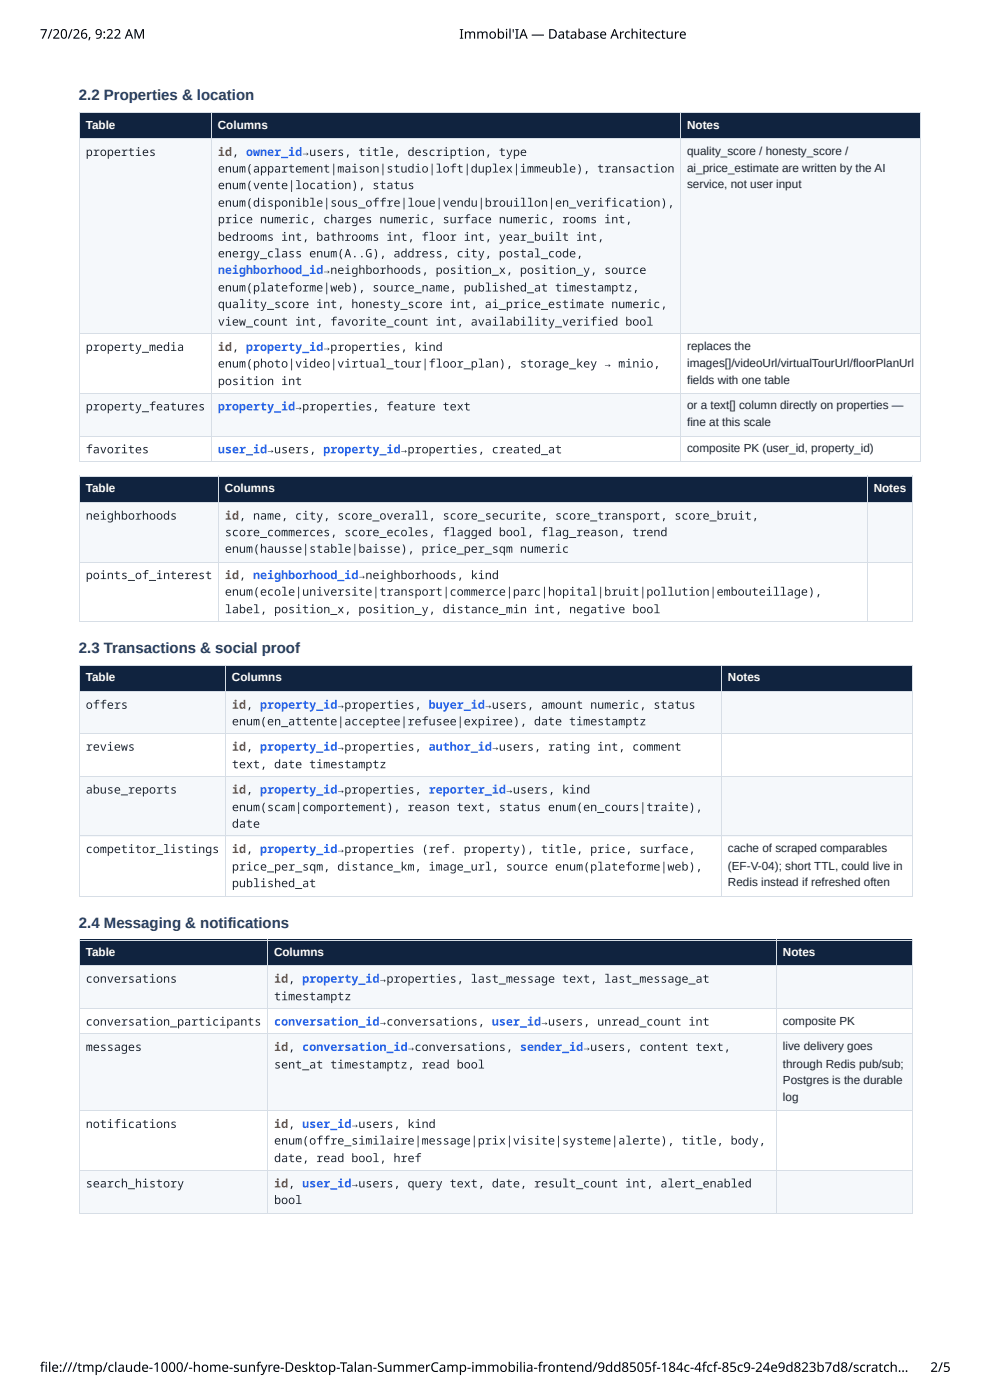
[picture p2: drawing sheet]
<svg xmlns="http://www.w3.org/2000/svg" width="210mm" height="297mm" viewBox="0 0 210 297" stroke-linecap="round" stroke-linejoin="round" font-family="sans-serif">
<defs><g id="words">
<g font-size="3.2" fill="#1d3a5f">
<text x="16.7" y="21.3">2.2 Properties &amp; location</text>
<text x="16.7" y="138.6">2.3 Transactions &amp; social proof</text>
<text x="16.7" y="196.9">2.4 Messaging &amp; notifications</text>
</g>
<g font-size="2.8">
<text x="8.5" y="8.2">7/20/26, 9:22 AM</text>
<text x="97.4" y="8.2">Immobil'IA — Database Architecture</text>
<text x="8.5" y="291">fi le:///tmp/claude-1000/-home-sunfyre-Desktop-Talan-SummerCamp-immobilia-frontend/9dd8505f-184c-4fcf-85c9-24e9d823b7d8/scratch…</text>
<text x="197.3" y="291">2/5</text>
</g>
<g font-size="2.5" fill="#fff">
<text x="18.2" y="27.3">Table</text>
<text x="46.2" y="27.3">Columns</text>
<text x="145.7" y="27.3">Notes</text>
<text x="18.2" y="104.4">Table</text>
<text x="47.7" y="104.4">Columns</text>
<text x="185.2" y="104.4">Notes</text>
<text x="18.2" y="144.6">Table</text>
<text x="49.2" y="144.6">Columns</text>
<text x="154.3" y="144.6">Notes</text>
<text x="18.2" y="202.9">Table</text>
<text x="58.1" y="202.9">Columns</text>
<text x="166" y="202.9">Notes</text>
</g>
<g font-size="2.5" fill="#1c2430">
<text x="18.2" y="33.1">properties</text>
<text x="145.7" y="32.9">quality_score / honesty_score /</text>
<text x="46.2" y="36.6">enum(appartement|maison|studio|loft|duplex|immeuble), transaction</text>
<text x="46.2" y="40.1">enum(vente|location), status</text>
<text x="145.7" y="36.4">ai_price_estimate are written by the AI</text>
<text x="145.7" y="39.9">service, not user input</text>
<text x="46.2" y="43.8">enum(disponible|sous_offre|loue|vendu|brouillon|en_verification),</text>
<text x="46.2" y="47.4">price numeric, charges numeric, surface numeric, rooms int,</text>
<text x="46.2" y="51.1">bedrooms int, bathrooms int, floor int, year_built int,</text>
<text x="46.2" y="54.6">energy_class enum(A..G), address, city, postal_code,</text>
<text x="46.2" y="61.8">enum(plateforme|web), source_name, published_at timestamptz,</text>
<text x="46.2" y="65.4">quality_score int, honesty_score int, ai_price_estimate numeric,</text>
<text x="46.2" y="69.1">view_count int, favorite_count int, availability_verified bool</text>
<text x="18.2" y="74.5">property_media</text>
<text x="46.2" y="78">enum(photo|video|virtual_tour|floor_plan), storage_key → minio,</text>
<text x="145.7" y="74.2">replaces the</text>
<text x="145.7" y="77.8">images[]/videoUrl/virtualTourUrl/floorPlanUrl</text>
<text x="46.2" y="81.7">position int</text>
<text x="145.7" y="81.5">fields with one table</text>
<text x="18.2" y="87.1">property_features</text>
<text x="145.7" y="86.9">or a text[] column directly on properties —</text>
<text x="145.7" y="90.4">fine at this scale</text>
<text x="145.7" y="96">composite PK (user_id, property_id)</text>
<text x="18.2" y="96.2">favorites</text>
<text x="18.2" y="110.2">neighborhoods</text>
<text x="47.7" y="113.8">score_commerces, score_ecoles, flagged bool, flag_reason, trend</text>
<text x="47.7" y="117.3">enum(hausse|stable|baisse), price_per_sqm numeric</text>
<text x="18.2" y="122.9">points_of_interest</text>
<text x="47.7" y="126.4">enum(ecole|universite|transport|commerce|parc|hopital|bruit|pollution|embouteillage),</text>
<text x="47.7" y="130.1">label, position_x, position_y, distance_min int, negative bool</text>
<text x="18.2" y="150.4">offers</text>
<text x="49.2" y="153.9">enum(en_attente|acceptee|refusee|expiree), date timestamptz</text>
<text x="18.2" y="159.3">reviews</text>
<text x="49.2" y="163">text, date timestamptz</text>
<text x="18.2" y="168.4">abuse_reports</text>
<text x="49.2" y="172.1">enum(scam|comportement), reason text, status enum(en_cours|traite),</text>
<text x="49.2" y="175.6">date</text>
<text x="18.2" y="181">competitor_listings</text>
<text x="49.2" y="184.7">price_per_sqm, distance_km, image_url, source enum(plateforme|web),</text>
<text x="154.3" y="180.8">cache of scraped comparables</text>
<text x="154.3" y="184.5">(EF-V-04); short TTL, could live in</text>
<text x="49.2" y="188.2">published_at</text>
<text x="154.3" y="188">Redis instead if refreshed often</text>
<text x="18.2" y="208.5">conversations</text>
<text x="58.1" y="212.2">timestamptz</text>
<text x="18.2" y="217.6">conversation_participants</text>
<text x="166" y="217.4">composite PK</text>
<text x="18.2" y="223">messages</text>
<text x="58.1" y="226.7">sent_at timestamptz, read bool</text>
<text x="166" y="222.8">live delivery goes</text>
<text x="166" y="226.5">through Redis pub/sub;</text>
<text x="166" y="230">Postgres is the durable</text>
<text x="166" y="233.5">log</text>
<text x="18.2" y="239.3">notifications</text>
<text x="58.1" y="242.8">enum(offre_similaire|message|prix|visite|systeme|alerte), title, body,</text>
<text x="18.2" y="251.9">search_history</text>
<text x="58.1" y="246.5">date, read bool, href</text>
<text x="58.1" y="255.4">bool</text>
</g>
<g font-size="2.5" fill="#b45309">
<text x="46.2" y="33.1">id, owner_id→users, title, description, type</text>
<text x="46.2" y="74.5">id, property_id→properties, kind</text>
<text x="47.7" y="110.2">id, name, city, score_overall, score_securite, score_transport, score_bruit,</text>
<text x="47.7" y="122.9">id, neighborhood_id→neighborhoods, kind</text>
<text x="49.2" y="150.4">id, property_id→properties, buyer_id→users, amount numeric, status</text>
<text x="49.2" y="159.3">id, property_id→properties, author_id→users, rating int, comment</text>
<text x="49.2" y="168.4">id, property_id→properties, reporter_id→users, kind</text>
<text x="49.2" y="181">id, property_id→properties (ref. property), title, price, surface,</text>
<text x="58.1" y="208.5">id, property_id→properties, last_message text, last_message_at</text>
<text x="58.1" y="223">id, conversation_id→conversations, sender_id→users, content text,</text>
<text x="58.1" y="239.3">id, user_id→users, kind</text>
<text x="58.1" y="251.9">id, user_id→users, query text, date, result_count int, alert_enabled</text>
</g>
<g font-size="2.5" fill="#2563eb">
<text x="46.2" y="58.1">neighborhood_id→neighborhoods, position_x, position_y, source</text>
<text x="46.2" y="87.1">property_id→properties, feature text</text>
<text x="46.2" y="96.2">user_id→users, property_id→properties, created_at</text>
<text x="58.1" y="217.6">conversation_id→conversations, user_id→users, unread_count int</text>
</g>
</g></defs>
<g fill="#10233f">
<path d="M16.9 24h28v5.4h-28z"/>
<path d="M44.9 24h99.4v5.4h-99.4z"/>
<path d="M144.3 24h50.8v5.4h-50.8z"/>
</g>
<g fill="#f5f8fb">
<path d="M16.9 29.4h28v41.3h-28z"/>
<path d="M44.9 29.4h99.4v41.3h-99.4z"/>
<path d="M144.3 29.4h50.8v41.3h-50.8z"/>
<path d="M16.9 83.6h28v8.9h-28z"/>
<path d="M44.9 83.6h99.4v8.9h-99.4z"/>
<path d="M144.3 83.6h50.8v8.9h-50.8z"/>
</g>
<path d="M16.7 23.9h178.4M16.7 29.5h178.4M16.8 23.8v74.2M44.8 23.8v74.2M144.2 23.8v74.2M195.1 23.8v74.2M16.7 70.8h178.4M16.7 83.5h178.4M16.7 92.6h178.4M16.7 97.9h178.4" fill="none" stroke="#d7dee6" stroke-width=".21"/>
<g fill="#10233f">
<path d="M16.9 101.1h29.4v5.4h-29.4z"/>
<path d="M46.3 101.1h137.6v5.4h-137.6z"/>
<path d="M183.9 101.1h9.7v5.4h-9.7z"/>
</g>
<g fill="#f5f8fb">
<path d="M16.9 106.5h29.4v12.6h-29.4z"/>
<path d="M46.3 106.5h137.6v12.6h-137.6z"/>
<path d="M183.9 106.5h9.7v12.6h-9.7z"/>
</g>
<path d="M16.7 101h176.9M16.7 106.6h176.9M16.7 119.2h176.9M16.8 100.9v31.1M46.4 100.9v31.1M184 100.9v31.1M193.5 100.9v31.1M16.7 131.9h176.9" fill="none" stroke="#d7dee6" stroke-width=".21"/>
<g fill="#10233f">
<path d="M16.9 141.3h30.9v5.3h-30.9z"/>
<path d="M47.8 141.3h105.2v5.3h-105.2z"/>
<path d="M153 141.3h40.6v5.3h-40.6z"/>
</g>
<g fill="#f5f8fb">
<path d="M16.9 146.6h30.9v9.1h-30.9z"/>
<path d="M47.8 146.6h105.2v9.1h-105.2z"/>
<path d="M153 146.6h40.6v9.1h-40.6z"/>
<path d="M16.9 164.8h30.9v12.7h-30.9z"/>
<path d="M47.8 164.8h105.2v12.7h-105.2z"/>
<path d="M153 164.8h40.6v12.7h-40.6z"/>
</g>
<path d="M16.7 141.2h176.9M16.7 146.7h176.9M16.7 155.6h176.9M16.8 141.1v49.2M47.9 141.1v49.2M152.9 141.1v49.2M193.5 141.1v49.2M16.7 164.7h176.9M16.7 177.4h176.9M16.7 190.2h176.9" fill="none" stroke="#d7dee6" stroke-width=".21"/>
<g fill="#10233f">
<path d="M16.9 199.4h40v5.6h-40z"/>
<path d="M56.9 199.4h107.7v5.6h-107.7z"/>
<path d="M164.6 199.4h29v5.6h-29z"/>
</g>
<g fill="#f5f8fb">
<path d="M16.9 205h40v8.9h-40z"/>
<path d="M56.9 205h107.7v8.9h-107.7z"/>
<path d="M164.6 205h29v8.9h-29z"/>
<path d="M16.9 219.4h40v16.2h-40z"/>
<path d="M56.9 219.4h107.7v16.2h-107.7z"/>
<path d="M164.6 219.4h29v16.2h-29z"/>
<path d="M16.9 248.4h40v8.9h-40z"/>
<path d="M56.9 248.4h107.7v8.9h-107.7z"/>
<path d="M164.6 248.4h29v8.9h-29z"/>
</g>
<path d="M16.7 199.5h176.9M16.8 199.4v58.1M56.8 199.4v58.1M164.7 199.4v58.1M193.5 199.4v58.1M16.7 204.9h176.9M16.7 214h176.9M16.7 219.3h176.9M16.7 235.7h176.9M16.7 248.3h176.9M16.7 257.4h176.9" fill="none" stroke="#d7dee6" stroke-width=".21"/>
<use href="#words"/>
</svg>
